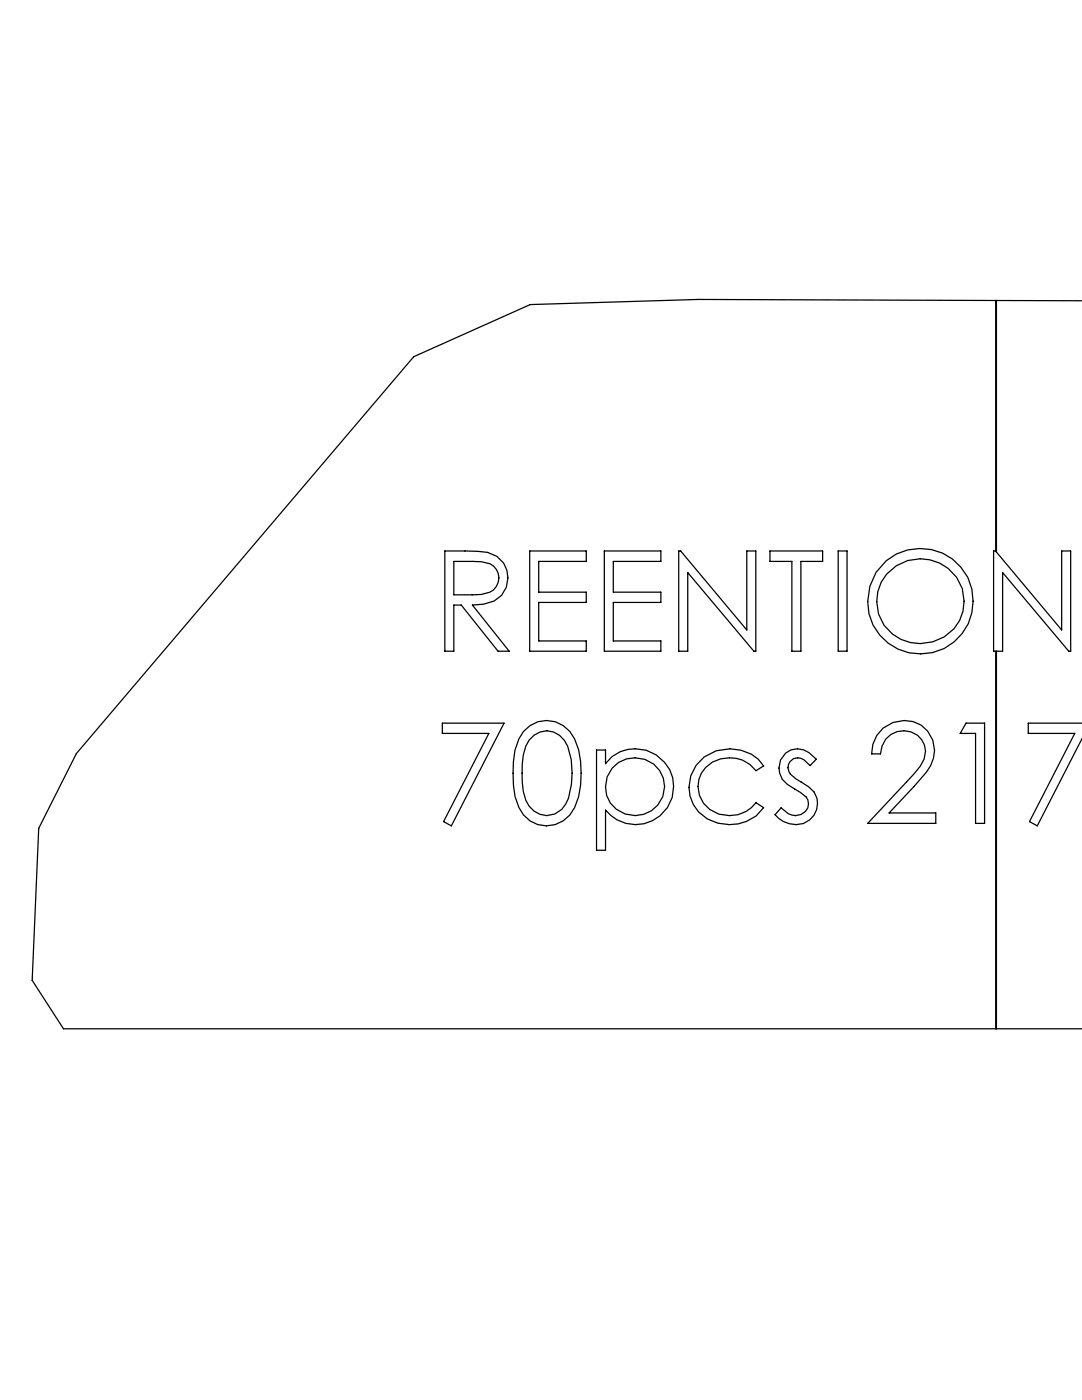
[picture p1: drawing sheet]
<svg xmlns="http://www.w3.org/2000/svg" width="216mm" height="279mm" viewBox="0 0 216 279" stroke-linecap="round" stroke-linejoin="round" font-family="sans-serif">
<g fill="none" stroke="#000" stroke-width=".25">
<path d="M198.8 60v50.2l13 15.5v-15.7h1.8v20h-.3l-13.2-15.7v15.7h-1.3v75.3h17.1M198.8 60h17.1M82.5 71.2l23.3-10.4 33.5-1 59.5 .2h-.1v50.1l-.4-.1v20h.4v75.3h-186l-6.3-9.6 1.3-30.4 7.5-14.9zM88.8 110h6.5a5.4 5.4 0 0 1 6.1 5.3 5.2 5.2 0 0 1-4.9 5.3l-2.2 .2 7.3 9.2h-2.2l-7.4-9.2h-1.4v9.2h-1.8zM90.6 112l5.5 .1a3.2 3.2 0 0 1 3.3 2.3 3.2 3.2 0 0 1-1.6 3.8l-1.8 .4-5.4 .1zM105.7 110h11.3v2h-9.5v6.2h9.5v2h-9.5v7.7h9.5v2.1h-11.3zM120.6 110h11.3v2h-9.5v6.2h9.5v2h-9.5v7.7h9.5v2.1h-11.3zM135.4 110h.4l13.2 15.7v-15.7h1.8v20h-.4l-13.2-15.7v15.7h-1.8zM153.6 110h10.5v2h-4.3v18h-1.8v-18h-4.4zM167.3 110h1.7v20h-1.7zM176.9 114.6a8.8 8.8 0 0 1 9.6-2.6 8.8 8.8 0 0 1 5.9 8 8.7 8.7 0 0 1-5.1 7.7 8.7 8.7 0 0 1-9.2-1.1 8.4 8.4 0 0 1-1.2-12zM88.3 144.3h12.3l-10.5 20.5-1.6-.8 9-17.6h-9.2z"/>
<path d="M104.5 146a6 6 0 0 1 10.2 1.5 18.7 18.7 0 0 1 0 13.7 6.1 6.1 0 0 1-5.6 3.6 6.1 6.1 0 0 1-5.6-3.7l-.7-2.1a27.9 27.9 0 0 1 0-9.3l.7-2.2zM106.6 146.7a4.3 4.3 0 0 1 6.7 2.2 17.1 17.1 0 0 1 .1 10.4 4.4 4.4 0 0 1-3.4 3.4 4.4 4.4 0 0 1-4.4-1.8 11 11 0 0 1-1.4-6.6 11.2 11.2 0 0 1 1.4-6.6zM119 149.7h1.8v2.7a7.6 7.6 0 0 1 11.2-.9 7.6 7.6 0 0 1 0 11.1 7.6 7.6 0 0 1-11.2-.9v8h-1.8zM122.2 153.3a5.9 5.9 0 0 1 8.2-.8 5.9 5.9 0 0 1 .8 8.2 5.9 5.9 0 0 1-8.2 .8 5.9 5.9 0 0 1-.8-8.2zM140.5 151.1a8.8 8.8 0 0 1 10.8 .4l1.1 1.4-1.6 .9a6.7 6.7 0 0 0-10.9 .5 5.8 5.8 0 0 0 5.7 8.5 6.4 6.4 0 0 0 5.2-2.6l1.6 1a8.6 8.6 0 0 1-13 .8 7.4 7.4 0 0 1 1.1-10.9zM156.7 150.3a3.7 3.7 0 0 1 4.7-.1l1.5 1.3-1.3 1.3-1.2-1.2a1.98 1.98 0 0 0-2.6 .3 1.98 1.98 0 0 0-.1 2.6l1.2 1 2.5 1.6a4.2 4.2 0 0 1 1.2 5.3 4.2 4.2 0 0 1-5.1 2l-1.2-.5-1.6-1.3 1.2-1.4a3.3 3.3 0 0 0 4.8 .8 2.19 2.19 0 0 0 .1-3l-1.1-.9-2.6-1.6a4 4 0 0 1-.4-6.2zM176.2 145.3a6.1 6.1 0 0 1 6.6-1.1 6.1 6.1 0 0 1 3.7 5.6l-.2 1.5-.6 1.5-.8 1.3-2.5 2.8-5 5.3h9.3v2.1h-13.6l9.2-9.8 1.3-1.6a4.3 4.3 0 0 0 .4-5.2 4.3 4.3 0 0 0-5-1.7 4.6 4.6 0 0 0-3.3 4.5h-1.8l.3-1.9 .7-1.8zM192.8 144.3h3.7v20h-1.8v-17.9h-3.1zM215.9 144.3h-10.7v2.1h9.3l-9.1 17.6 1.6 .8 8.9-17.5"/>
<circle cx="183.7" cy="119.9" r="10.6"/>
</g>
</svg>
